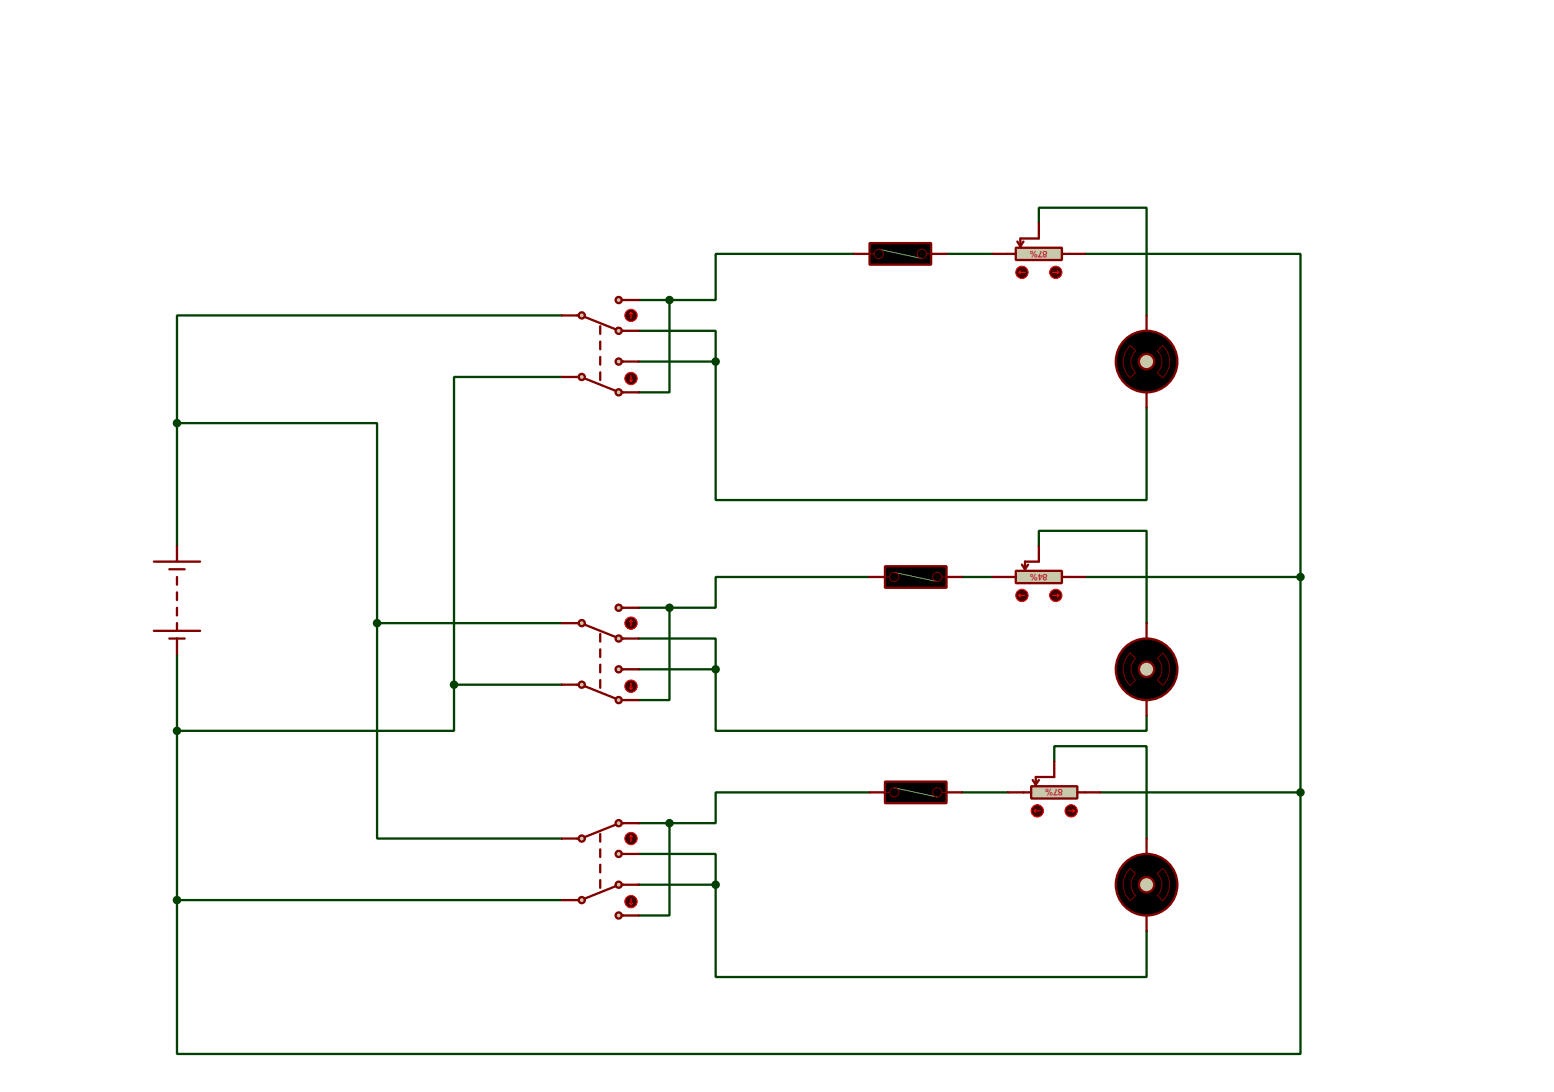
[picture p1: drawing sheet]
<svg xmlns="http://www.w3.org/2000/svg" width="256mm" height="180mm" viewBox="0 0 256 180" stroke-linecap="round" stroke-linejoin="round" font-family="sans-serif">
<defs><g id="words">
<g font-size="1.7" fill="#c00000">
<text x="172.9" y="41.4" transform="rotate(-180 172.9 41.4)">87%</text>
<text x="172.9" y="94.7" transform="rotate(-180 172.9 94.7)">84%</text>
<text x="175.4" y="130.3" transform="rotate(-180 175.4 130.3)">87%</text>
</g>
</g></defs>
<g fill="none" stroke="#004000" stroke-width=".38">
<path d="M171.4 36.8v-2.5h17.8v17.8M92.7 52.1h-63.5v17.7M105.4 54.6h12.7v5.1M105.4 59.7h12.7M105.4 49.5h5.1M110.5 49.5v15.3h-5.1M118.1 59.7v22.8h71.1v-15.2M141 41.9h-22.9v7.6h-7.6M156.2 41.9h7.6M179.1 41.9h35.5v53.3M29.2 69.8h33v33.1M29.2 69.8v20.4"/>
<path d="M92.7 62.2h-17.8v50.8M143.5 95.2h-25.4v5.1h-7.6M158.7 95.2h5.1M171.4 90.2v-2.6h17.8v15.3M179.1 95.2h35.5M214.6 95.2v35.6M29.2 107.9v40.7M62.2 102.9v35.5h30.5M62.2 102.9h30.5M74.9 113v7.6h-45.7M74.9 113h17.8M105.4 105.4h12.7v5.1"/>
<path d="M105.4 110.5h12.7M105.4 100.3h5.1M110.5 100.3v15.3h-5.1M118.1 110.5v10.1h71.1v-2.5M105.4 135.9h5.1M110.5 135.9v15.2h-5.1M143.5 130.8h-25.4v5.1h-7.6M158.7 130.8h7.7M174 125.7v-2.5h15.2v15.2M181.6 130.8h33M214.6 130.8v43.2h-185.4v-25.4M29.2 148.6h63.5"/>
<path d="M105.4 141h12.7v5M105.4 146h12.7M118.1 146v15.3h71.1v-7.6"/>
</g>
<circle cx="189.2" cy="59.7" r="5.1" fill="#000" stroke="#800000" stroke-width=".38"/>
<path d="M186.5 57l.9 .9a2.51 2.51 0 0 0 0 3.6l-.9 .9a3.7 3.7 0 0 1 0-5.4zM191 57.9l.9-.9a3.7 3.7 0 0 1 0 5.4l-.9-.9a2.51 2.51 0 0 0 0-3.6z" fill="none" stroke="#800000" stroke-width=".17"/>
<circle cx="189.2" cy="59.7" r="1.27" fill="#c8c8aa" stroke="#800000" stroke-width=".38"/>
<path d="M189.2 52.1v2.5M189.2 64.8v2.5" fill="none" stroke="#800000" stroke-width=".38"/>
<g fill="#c8c8aa" stroke="#800000" stroke-width=".38">
<circle cx="96" cy="52.1" r=".51"/>
<circle cx="102.1" cy="54.6" r=".51"/>
</g>
<path d="M95.2 52.1h.3M102.6 54.6h.3" fill="none" stroke="#800000" stroke-width=".38"/>
<circle cx="102.1" cy="49.5" r=".51" fill="#c8c8aa" stroke="#800000" stroke-width=".38"/>
<path d="M96.5 52.3l5.1 2.1M102.6 49.5h.3" fill="none" stroke="#800000" stroke-width=".38"/>
<g fill="#c8c8aa" stroke="#800000" stroke-width=".38">
<circle cx="96" cy="62.2" r=".51"/>
<circle cx="102.1" cy="64.8" r=".51"/>
</g>
<path d="M95.2 62.2h.3M102.6 64.8h.3" fill="none" stroke="#800000" stroke-width=".38"/>
<circle cx="102.1" cy="59.7" r=".51" fill="#c8c8aa" stroke="#800000" stroke-width=".38"/>
<path d="M92.7 52.1h2.5M99.1 53.8v1.3M99.1 56.4v1.3M99.1 58.9v1.3M102.6 59.7h2.8M102.9 49.5h2.5M102.9 54.6h2.5M92.7 62.2h2.5M96.5 62.5l5.1 2M99.1 61.5v1.2M102.9 64.8h2.5" fill="none" stroke="#800000" stroke-width=".38"/>
<circle cx="104.1" cy="62.5" r="1.02" fill="#400000" stroke="#f00" stroke-width=".17"/>
<path d="M103.9 62.7l.2 .3M104.1 62v1M104.4 62.7l-.3 .3" fill="none" stroke="#f00" stroke-width=".17"/>
<circle cx="104.1" cy="52.1" r="1.02" fill="#400000" stroke="#f00" stroke-width=".17"/>
<path d="M104.1 51.6l-.2 .2M104.1 51.6l.3 .2M104.1 51.6v1" fill="none" stroke="#f00" stroke-width=".17"/>
<g fill="#004000" stroke="#004000" stroke-width=".38">
<circle cx="118.1" cy="59.7" r=".51"/>
<circle cx="110.5" cy="49.5" r=".51"/>
</g>
<circle cx="189.2" cy="110.5" r="5.1" fill="#000" stroke="#800000" stroke-width=".38"/>
<path d="M186.5 107.8l.9 .9a2.51 2.51 0 0 0 0 3.6l-.9 .9a3.7 3.7 0 0 1 0-5.4zM191 108.7l.9-.9a3.7 3.7 0 0 1 0 5.4l-.9-.9a2.51 2.51 0 0 0 0-3.6z" fill="none" stroke="#800000" stroke-width=".17"/>
<circle cx="189.2" cy="110.5" r="1.27" fill="#c8c8aa" stroke="#800000" stroke-width=".38"/>
<path d="M189.2 102.9v2.5M189.2 115.6v2.5" fill="none" stroke="#800000" stroke-width=".38"/>
<g fill="#c8c8aa" stroke="#800000" stroke-width=".38">
<circle cx="96" cy="102.9" r=".51"/>
<circle cx="102.1" cy="105.4" r=".51"/>
</g>
<path d="M95.2 102.9h.3M102.6 105.4h.3" fill="none" stroke="#800000" stroke-width=".38"/>
<circle cx="102.1" cy="100.3" r=".51" fill="#c8c8aa" stroke="#800000" stroke-width=".38"/>
<path d="M96.5 103.1l5.1 2.1M102.6 100.3h.3" fill="none" stroke="#800000" stroke-width=".38"/>
<g fill="#c8c8aa" stroke="#800000" stroke-width=".38">
<circle cx="96" cy="113" r=".51"/>
<circle cx="102.1" cy="115.6" r=".51"/>
</g>
<path d="M95.2 113h.3M102.6 115.6h.3" fill="none" stroke="#800000" stroke-width=".38"/>
<circle cx="102.1" cy="110.5" r=".51" fill="#c8c8aa" stroke="#800000" stroke-width=".38"/>
<path d="M92.7 102.9h2.5M92.7 113h2.5M96.5 113.3l5.1 2M99.1 104.6v1.3M99.1 107.2v1.3M99.1 109.7v1.3M99.1 112.3v1.2M102.6 110.5h2.8M102.9 100.3h2.5M102.9 105.4h2.5M102.9 115.6h2.5" fill="none" stroke="#800000" stroke-width=".38"/>
<circle cx="104.1" cy="113.3" r="1.02" fill="#400000" stroke="#f00" stroke-width=".17"/>
<path d="M103.9 113.5l.2 .3M104.1 112.8v1M104.4 113.5l-.3 .3" fill="none" stroke="#f00" stroke-width=".17"/>
<circle cx="104.1" cy="102.9" r="1.02" fill="#400000" stroke="#f00" stroke-width=".17"/>
<path d="M104.1 102.4l-.2 .2M104.1 102.4l.3 .2M104.1 102.4v1" fill="none" stroke="#f00" stroke-width=".17"/>
<g fill="#004000" stroke="#004000" stroke-width=".38">
<circle cx="118.1" cy="110.5" r=".51"/>
<circle cx="110.5" cy="100.3" r=".51"/>
</g>
<circle cx="189.2" cy="146" r="5.1" fill="#000" stroke="#800000" stroke-width=".38"/>
<path d="M186.5 143.3l.9 .9a2.51 2.51 0 0 0 0 3.6l-.9 .9a3.7 3.7 0 0 1 0-5.4zM191 144.2l.9-.9a3.7 3.7 0 0 1 0 5.4l-.9-.9a2.51 2.51 0 0 0 0-3.6z" fill="none" stroke="#800000" stroke-width=".17"/>
<circle cx="189.2" cy="146.1" r="1.27" fill="#c8c8aa" stroke="#800000" stroke-width=".38"/>
<path d="M189.2 138.4v2.6M189.2 151.1v2.6" fill="none" stroke="#800000" stroke-width=".38"/>
<g fill="#c8c8aa" stroke="#800000" stroke-width=".38">
<circle cx="96" cy="138.4" r=".51"/>
<circle cx="102.1" cy="141" r=".51"/>
</g>
<path d="M95.2 138.4h.3M102.6 141h.3" fill="none" stroke="#800000" stroke-width=".38"/>
<circle cx="102.1" cy="135.9" r=".51" fill="#c8c8aa" stroke="#800000" stroke-width=".38"/>
<path d="M101.6 136.1l-5.1 2.1M102.6 135.9h.3" fill="none" stroke="#800000" stroke-width=".38"/>
<g fill="#c8c8aa" stroke="#800000" stroke-width=".38">
<circle cx="96" cy="148.6" r=".51"/>
<circle cx="102.1" cy="151.1" r=".51"/>
</g>
<path d="M95.2 148.6h.3M102.6 151.1h.3" fill="none" stroke="#800000" stroke-width=".38"/>
<circle cx="102.1" cy="146" r=".51" fill="#c8c8aa" stroke="#800000" stroke-width=".38"/>
<path d="M92.7 138.4h2.5M99.1 137.7v1.2M102.9 135.9h2.5M92.7 148.6h2.5M99.1 140.2v1.3M99.1 142.7v1.3M99.1 145.3v1.3M101.6 146.3l-5.1 2M102.6 146h2.8M102.9 141h2.5M102.9 151.1h2.5" fill="none" stroke="#800000" stroke-width=".38"/>
<circle cx="104.1" cy="148.8" r="1.02" fill="#400000" stroke="#f00" stroke-width=".17"/>
<path d="M103.9 149.1l.2 .3M104.1 148.3v1.1M104.4 149.1l-.3 .3" fill="none" stroke="#f00" stroke-width=".17"/>
<circle cx="104.1" cy="138.4" r="1.02" fill="#400000" stroke="#f00" stroke-width=".17"/>
<path d="M104.1 137.9l-.2 .3M104.1 137.9l.3 .3M104.1 137.9v1" fill="none" stroke="#f00" stroke-width=".17"/>
<g fill="#004000" stroke="#004000" stroke-width=".38">
<circle cx="118.1" cy="146" r=".51"/>
<circle cx="110.5" cy="135.9" r=".51"/>
<circle cx="29.2" cy="69.8" r=".51"/>
<circle cx="62.2" cy="102.9" r=".51"/>
<circle cx="29.2" cy="120.6" r=".51"/>
<circle cx="74.9" cy="113" r=".51"/>
</g>
<g fill="none" stroke="#800000" stroke-width=".38">
<path d="M141 41.9h2.5M153.7 41.9h2.5M25.4 92.7h7.6M27.9 94h2.6M29.2 90.2v2.5M29.2 95.2v1.3M29.2 97.8v1.3M143.5 95.2h2.5M156.2 95.2h2.5M25.4 104.1h7.6M27.9 105.4h2.6M29.2 100.3v1.3"/>
<path d="M29.2 102.9v1.2M29.2 105.4v2.5M143.5 130.8h2.5M156.2 130.8h2.5"/>
</g>
<path d="M143.5 40.1h10.2v3.6h-10.2zM146 93.5h10.2v3.5h-10.2zM146 129h10.2v3.6h-10.2z" fill="#000" stroke="#800000" stroke-width=".38"/>
<path d="M145 41.1l7.1 1.6M147.6 94.5l7.1 1.5M147.6 130l7.1 1.6" fill="none" stroke="#808080" stroke-width=".17"/>
<g fill="none" stroke="#800000" stroke-width=".17">
<path d="M143.5 41.9h.8M152.9 41.9h.8M146 95.2h.8M155.4 95.2h.8M146 130.8h.8M155.4 130.8h.8"/>
<circle cx="145" cy="41.9" r=".76"/>
<circle cx="152.1" cy="41.9" r=".76"/>
<circle cx="147.6" cy="95.3" r=".76"/>
<circle cx="154.7" cy="95.3" r=".76"/>
<circle cx="147.6" cy="130.8" r=".76"/>
<circle cx="154.7" cy="130.8" r=".76"/>
</g>
<path d="M167.6 40.9h7.7v2h-7.7z" fill="#c8c8aa" stroke="#800000" stroke-width=".38"/>
<path d="M167.9 39.9l.5 .7M168.9 39.9l-.5 .7M171.4 36.8v2.6h-3v1.2M163.8 41.9h3.8M175.3 41.9h3.8" fill="none" stroke="#800000" stroke-width=".38"/>
<circle cx="168.7" cy="45" r="1.02" fill="#400000" stroke="#f00" stroke-width=".17"/>
<path d="M168.1 45l.3 .2M168.1 45h1.1M168.4 44.7l-.3 .3" fill="none" stroke="#f00" stroke-width=".17"/>
<circle cx="174.2" cy="45" r="1.02" fill="#400000" stroke="#f00" stroke-width=".17"/>
<path d="M173.7 45h1.1M174.5 44.7l.3 .3M174.8 45l-.3 .2" fill="none" stroke="#f00" stroke-width=".17"/>
<path d="M167.6 94.2h7.7v2.1h-7.7z" fill="#c8c8aa" stroke="#800000" stroke-width=".38"/>
<path d="M163.8 95.2h3.8M168.7 93.2l.5 .8M169.7 93.2l-.5 .8M171.4 90.2v2.5h-2.2v1.3M175.3 95.2h3.8" fill="none" stroke="#800000" stroke-width=".38"/>
<circle cx="168.7" cy="98.3" r="1.02" fill="#400000" stroke="#f00" stroke-width=".17"/>
<path d="M168.1 98.3l.3 .3M168.1 98.3h1.1M168.4 98l-.3 .3" fill="none" stroke="#f00" stroke-width=".17"/>
<circle cx="174.2" cy="98.3" r="1.02" fill="#400000" stroke="#f00" stroke-width=".17"/>
<path d="M173.7 98.3h1.1M174.5 98l.3 .3M174.8 98.3l-.3 .3" fill="none" stroke="#f00" stroke-width=".17"/>
<path d="M170.2 129.8h7.6v2h-7.6z" fill="#c8c8aa" stroke="#800000" stroke-width=".38"/>
<path d="M166.4 130.8h3.8M170.4 128.8l.5 .7M171.4 128.8l-.5 .7M174 125.7v2.6h-3.1v1.2M177.8 130.8h3.8" fill="none" stroke="#800000" stroke-width=".38"/>
<circle cx="171.2" cy="133.9" r="1.02" fill="#400000" stroke="#f00" stroke-width=".17"/>
<path d="M170.7 133.9l.2 .2M170.7 133.9h1M170.9 133.6l-.2 .3" fill="none" stroke="#f00" stroke-width=".17"/>
<circle cx="176.8" cy="133.9" r="1.02" fill="#400000" stroke="#f00" stroke-width=".17"/>
<path d="M176.3 133.9h1M177 133.6l.3 .3M177.3 133.9l-.3 .2" fill="none" stroke="#f00" stroke-width=".17"/>
<g fill="#004000" stroke="#004000" stroke-width=".38">
<circle cx="29.2" cy="148.6" r=".51"/>
<circle cx="214.6" cy="130.8" r=".51"/>
<circle cx="214.6" cy="95.2" r=".51"/>
</g>
<use href="#words"/>
</svg>
